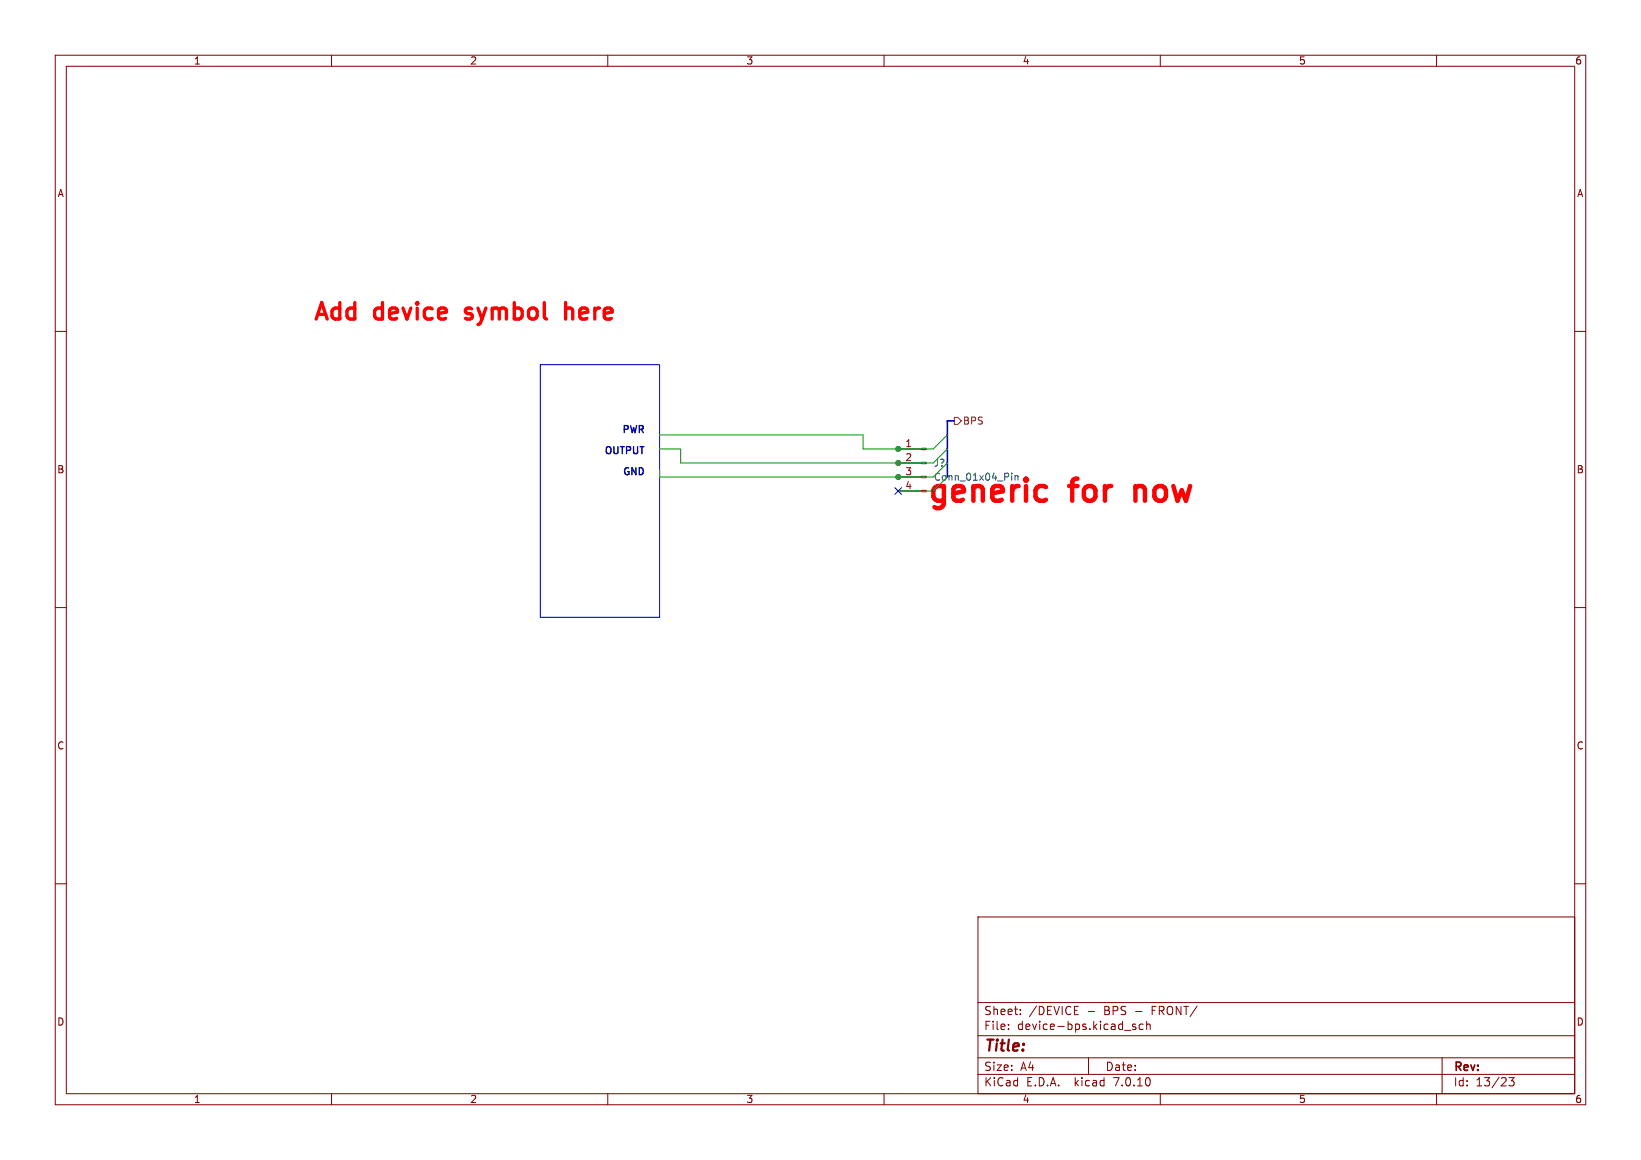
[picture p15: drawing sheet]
<svg xmlns="http://www.w3.org/2000/svg" width="297mm" height="210mm" viewBox="0 0 297 210" stroke-linecap="round" stroke-linejoin="round" font-family="sans-serif">
<defs><g id="words">
<text font-size="5.6" fill="#009600" x="167.6" y="91.2">generic</text>
<g font-size="5.6" fill="#f00">
<text x="194.2" y="91.2">for</text>
<text x="207.2" y="91.2">now</text>
</g>
<g font-size="4.2" fill="#f00">
<text x="56.1" y="58.2">Add</text>
<text x="67.6" y="58.2">device</text>
<text x="85.2" y="58.2">symbol</text>
<text x="104.4" y="58.2">here</text>
</g>
<text font-size="2.8" fill="#840000" x="178" y="190.9">Title:</text>
<g font-size="2.1" fill="#840000">
<text x="178" y="184">Sheet:</text>
<text x="186.2" y="184">/DEVICE</text>
<text x="196.8" y="184">-</text>
<text x="200" y="184">BPS</text>
<text x="205.7" y="184">-</text>
<text x="208.9" y="184">FRONT/</text>
<text x="178" y="186.7">File:</text>
<text x="184.1" y="186.7">device-bps.kicad_sch</text>
<text x="178" y="196.9">KiCad</text>
<text x="178" y="194.1">Size:</text>
<text x="184.7" y="194.1">A4</text>
<text x="185.7" y="196.9">E.D.A.</text>
<text x="194.6" y="196.9">kicad</text>
<text x="200" y="194.1">Date:</text>
<text x="201.8" y="196.9">7.0.10</text>
<text x="263" y="194.3">Rev:</text>
<text x="263" y="196.9">Id:</text>
<text x="267.1" y="196.9">13/23</text>
</g>
<g font-size="1.8" fill="#840000">
<text x="35" y="11.9">1</text>
<text x="85" y="11.9">2</text>
<text x="135" y="11.9">3</text>
<text x="185" y="11.9">4</text>
<text x="235" y="11.9">5</text>
<text x="285" y="11.9">6</text>
<text x="10.3" y="35.9">A</text>
<text x="285.3" y="35.9">A</text>
<text x="10.3" y="85.9">B</text>
<text x="285.3" y="85.9">B</text>
<text x="10.3" y="135.9">C</text>
<text x="285.3" y="135.9">C</text>
<text x="10.3" y="185.9">D</text>
<text x="285.3" y="185.9">D</text>
<text x="35" y="199.9">1</text>
<text x="85" y="199.9">2</text>
<text x="135" y="199.9">3</text>
<text x="185" y="199.9">4</text>
<text x="235" y="199.9">5</text>
<text x="285" y="199.9">6</text>
</g>
<text font-size="1.8" fill="#725600" x="174.2" y="77.1">BPS</text>
<g font-size="1.8" fill="#0000c2">
<text x="109.1" y="82.3">OUTPUT</text>
<text x="112.3" y="78.5">PWR</text>
<text x="112.5" y="86.1">GND</text>
</g>
<g font-size="1.8" fill="#a90000">
<text x="163.8" y="81">1</text>
<text x="163.8" y="83.6">2</text>
<text x="163.8" y="86.1">3</text>
<text x="163.8" y="88.6">4</text>
</g>
<text font-size="1.8" fill="#f00" x="168.9" y="87.2">Conn_01x04_Pin</text>
<text font-size="1.8" fill="#006464" x="168.9" y="84.7">J?</text>
</g></defs>
<g fill="none" stroke="#840000" stroke-width=".18">
<path d="M10 10h277v190h-277zM12 12h273v186h-273zM60 10v2M110 10v2M160 10v2M210 10v2M260 10v2M10 60h2M285 60h2M162.6 83.8h4.2M162.6 81.3h4.2M162.6 86.4h3.8"/>
<path d="M162.6 88.9h3.8M10 110h2M285 110h2M10 160h2M285 160h2M177 166h108v32h-108zM60 198v2M110 198v2M160 198v2M177 194.5h108M177 191.5h108M177 187.5h108"/>
<path d="M177 181.5h108M182.5 186.3v.1M182.5 185.5v.1M184.7 183.6v.1M184.7 182.8v.1M194.5 183.7h.7M194.5 182.2h.7M197 191.5v3M203.5 186.5h1.2M205.5 185.5l-.3-.1-.2 .2v.2l.5 .2v.3h-.5M206.9 185.5l-.4-.1-.3 .3v.4l.1 .2h.6M207.5 185.5l.2-.1 .4 .1 .1 .9"/>
<path d="M207.5 184.9v1.5M210 198v2M260 198v2M261 191.5v6.5M273.1 195.1h.9l-.5 .6 .5 .1v.7l-.3 .1h-.4l-.2-.1"/>
</g>
<g fill="#840000" stroke="#840000" stroke-width=".18">
<path d="M166.8 83.7h.8v.2h-.8z"/>
<path d="M166.8 81.2h.8v.2h-.8z"/>
</g>
<path d="M172.7 75.6h.7l.6 .6-.6 .6h-.7z" fill="none" stroke="#725600" stroke-width=".18"/>
<path d="M188.9 88l.4 .2M189.3 90.5l-.4 .2M205.5 88v2.7M205.7 88.2l-.2 .2" fill="none" stroke="#f00" stroke-width=".8"/>
<path d="M102.4 54.8v3M103.5 55.9a.81 .81 0 0 0-1.1 .2" fill="none" stroke="#f00" stroke-width=".6"/>
<path d="M97.8 66h21.6v45.8h-21.6z" fill="none" stroke="#0000c2" stroke-width=".18"/>
<path d="M172.7 76.2h-1.3v10.2" fill="none" stroke="#000084" stroke-width=".3"/>
<path d="M119.4 78.7h36.8v2.6h12.7l2.5-2.6M119.4 81.3h3.8v2.5h45.7l2.5-2.5M162.6 88.9h6.3M171.4 83.8l-2.5 2.6h-49.5v-1.3" fill="none" stroke="#009600" stroke-width=".18"/>
<path d="M162 88.3l1.2 1.2M163.2 88.3l-1.2 1.2" fill="none" stroke="#000084" stroke-width=".18"/>
<g fill="#009600" stroke="#009600" stroke-width=".18">
<circle cx="162.6" cy="83.8" r=".46"/>
<circle cx="162.6" cy="86.4" r=".46"/>
<circle cx="162.6" cy="81.3" r=".46"/>
</g>
<use href="#words"/>
</svg>
